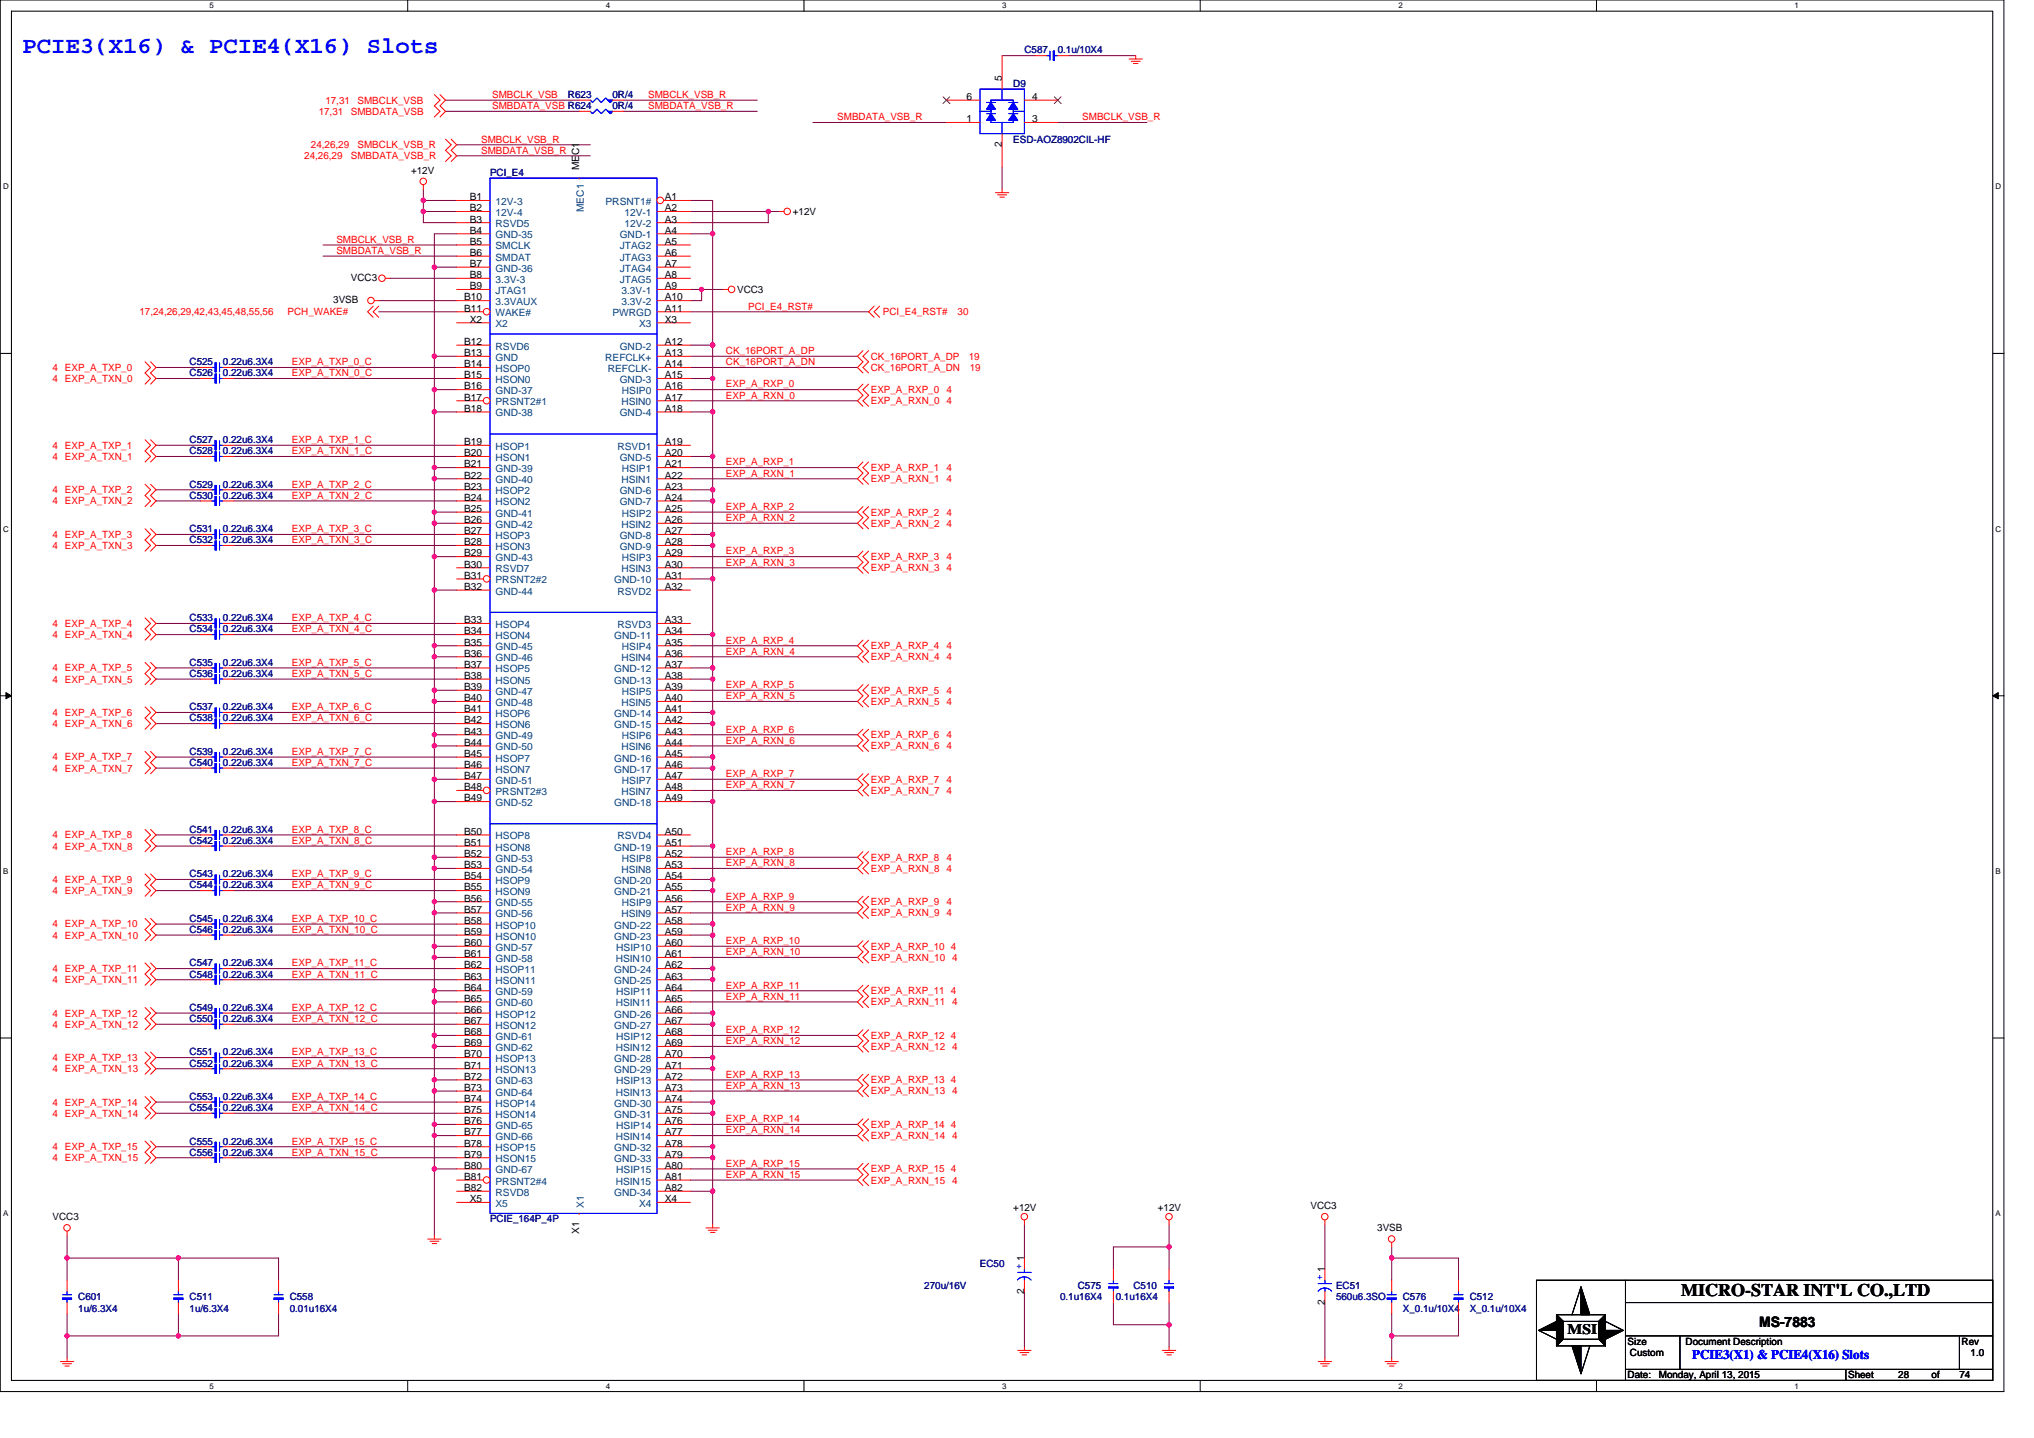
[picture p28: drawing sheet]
<svg xmlns="http://www.w3.org/2000/svg" width="297mm" height="210mm" viewBox="0 0 297 210" stroke-linecap="round" stroke-linejoin="round" font-family="sans-serif">
<defs><g id="words">
<text font-size="3.4" fill="#00f" x="3.3" y="7.7">PCIE3(X16) &amp; PCIE4(X16) Slots</text>
<text font-size="2.6" x="245.5" y="189.3">MICRO-STAR INT'L CO.,LTD</text>
<g font-size="2.1">
<text x="228.9" y="194.9">MSI</text>
<text x="256.9" y="193.8">MS-7883</text>
</g>
<text font-size="1.9" fill="#00f" x="247.1" y="198.5">PCIE3(X1) &amp; PCIE4(X16) Slots</text>
<g font-size="1.5">
<text x="146.3" y="11.9" transform="rotate(-90 146.3 11.9)">5</text>
<text x="141.1" y="14.6">6</text>
<text x="141.1" y="17.9">1</text>
<text x="150.7" y="14.6">4</text>
<text x="150.7" y="17.9">3</text>
<text x="146.3" y="21.5" transform="rotate(-90 146.3 21.5)">2</text>
<text x="60" y="25.4">+12V</text>
<text x="68.6" y="29.3">B1</text>
<text x="84.6" y="24.9" transform="rotate(-90 84.6 24.9)">MEC1</text>
<text x="97.1" y="29.3">A1</text>
<text x="68.6" y="30.9">B2</text>
<text x="68.6" y="32.5">B3</text>
<text x="68.6" y="34.1">B4</text>
<text x="68.6" y="35.8">B5</text>
<text x="97.1" y="34.1">A4</text>
<text x="97.1" y="35.8">A5</text>
<text x="97.1" y="30.9">A2</text>
<text x="97.1" y="32.5">A3</text>
<text x="115.8" y="31.4">+12V</text>
<text x="51.2" y="41">VCC3</text>
<text x="68.6" y="37.4">B6</text>
<text x="68.6" y="39">B7</text>
<text x="68.6" y="40.6">B8</text>
<text x="97.1" y="37.4">A6</text>
<text x="97.1" y="39">A7</text>
<text x="97.1" y="40.6">A8</text>
<text x="48.7" y="44.2">3VSB</text>
<text x="67.8" y="43.9">B10</text>
<text x="67.8" y="45.5">B11</text>
<text x="68.6" y="42.2">B9</text>
<text x="68.6" y="47.1">X2</text>
<text x="97.1" y="45.5">A11</text>
<text x="97.1" y="47.1">X3</text>
<text x="97.1" y="42.2">A9</text>
<text x="97.1" y="43.9">A10</text>
<text x="107.7" y="42.8">VCC3</text>
<text x="67.8" y="50.4">B12</text>
<text x="67.8" y="52">B13</text>
<text x="67.8" y="53.6">B14</text>
<text x="97.1" y="50.4">A12</text>
<text x="97.1" y="52">A13</text>
<text x="97.1" y="53.6">A14</text>
<text x="67.8" y="55.2">B15</text>
<text x="67.8" y="56.9">B16</text>
<text x="67.8" y="58.5">B17</text>
<text x="97.1" y="55.2">A15</text>
<text x="97.1" y="56.9">A16</text>
<text x="97.1" y="58.5">A17</text>
<text x="67.8" y="60.1">B18</text>
<text x="67.8" y="65">B19</text>
<text x="97.1" y="60.1">A18</text>
<text x="97.1" y="65">A19</text>
<text x="67.8" y="66.6">B20</text>
<text x="67.8" y="68.3">B21</text>
<text x="67.8" y="69.9">B22</text>
<text x="67.8" y="71.5">B23</text>
<text x="97.1" y="66.6">A20</text>
<text x="97.1" y="71.5">A23</text>
<text x="97.1" y="68.3">A21</text>
<text x="97.1" y="69.9">A22</text>
<text x="67.8" y="73.1">B24</text>
<text x="67.8" y="74.8">B25</text>
<text x="67.8" y="76.4">B26</text>
<text x="97.1" y="73.1">A24</text>
<text x="97.1" y="74.8">A25</text>
<text x="97.1" y="76.4">A26</text>
<text x="67.8" y="78">B27</text>
<text x="67.8" y="79.6">B28</text>
<text x="67.8" y="81.3">B29</text>
<text x="67.8" y="82.9">B30</text>
<text x="97.1" y="78">A27</text>
<text x="97.1" y="79.6">A28</text>
<text x="97.1" y="81.3">A29</text>
<text x="97.1" y="82.9">A30</text>
<text x="67.8" y="84.5">B31</text>
<text x="67.8" y="86.1">B32</text>
<text x="97.1" y="86.1">A32</text>
<text x="97.1" y="84.5">A31</text>
<text x="67.8" y="91">B33</text>
<text x="67.8" y="92.6">B34</text>
<text x="67.8" y="94.3">B35</text>
<text x="67.8" y="95.9">B36</text>
<text x="97.1" y="91">A33</text>
<text x="97.1" y="94.3">A35</text>
<text x="97.1" y="95.9">A36</text>
<text x="97.1" y="92.6">A34</text>
<text x="67.8" y="97.5">B37</text>
<text x="67.8" y="99.1">B38</text>
<text x="67.8" y="100.8">B39</text>
<text x="97.1" y="100.8">A39</text>
<text x="97.1" y="97.5">A37</text>
<text x="97.1" y="99.1">A38</text>
<text x="67.8" y="102.4">B40</text>
<text x="67.8" y="104">B41</text>
<text x="67.8" y="105.6">B42</text>
<text x="67.8" y="107.3">B43</text>
<text x="97.1" y="107.3">A43</text>
<text x="97.1" y="102.4">A40</text>
<text x="97.1" y="104">A41</text>
<text x="97.1" y="105.6">A42</text>
<text x="67.8" y="108.9">B44</text>
<text x="67.8" y="110.5">B45</text>
<text x="67.8" y="112.1">B46</text>
<text x="67.8" y="113.8">B47</text>
<text x="97.1" y="113.8">A47</text>
<text x="97.1" y="108.9">A44</text>
<text x="97.1" y="110.5">A45</text>
<text x="97.1" y="112.1">A46</text>
<text x="67.8" y="115.4">B48</text>
<text x="67.8" y="117">B49</text>
<text x="97.1" y="115.4">A48</text>
<text x="97.1" y="117">A49</text>
<text x="67.8" y="121.9">B50</text>
<text x="67.8" y="123.5">B51</text>
<text x="67.8" y="125.2">B52</text>
<text x="97.1" y="121.9">A50</text>
<text x="97.1" y="125.2">A52</text>
<text x="97.1" y="123.5">A51</text>
<text x="67.8" y="126.8">B53</text>
<text x="67.8" y="128.4">B54</text>
<text x="67.8" y="130">B55</text>
<text x="67.8" y="131.7">B56</text>
<text x="97.1" y="131.7">A56</text>
<text x="97.1" y="126.8">A53</text>
<text x="97.1" y="128.4">A54</text>
<text x="97.1" y="130">A55</text>
<text x="67.8" y="133.3">B57</text>
<text x="67.8" y="134.9">B58</text>
<text x="67.8" y="136.5">B59</text>
<text x="97.1" y="133.3">A57</text>
<text x="97.1" y="134.9">A58</text>
<text x="97.1" y="136.5">A59</text>
<text x="67.8" y="138.2">B60</text>
<text x="67.8" y="139.8">B61</text>
<text x="67.8" y="141.4">B62</text>
<text x="67.8" y="143">B63</text>
<text x="97.1" y="138.2">A60</text>
<text x="97.1" y="139.8">A61</text>
<text x="97.1" y="141.4">A62</text>
<text x="97.1" y="143">A63</text>
<text x="67.8" y="144.7">B64</text>
<text x="67.8" y="146.3">B65</text>
<text x="67.8" y="147.9">B66</text>
<text x="67.8" y="149.5">B67</text>
<text x="97.1" y="144.7">A64</text>
<text x="97.1" y="146.3">A65</text>
<text x="97.1" y="147.9">A66</text>
<text x="97.1" y="149.5">A67</text>
<text x="67.8" y="151.2">B68</text>
<text x="67.8" y="152.8">B69</text>
<text x="67.8" y="154.4">B70</text>
<text x="97.1" y="151.2">A68</text>
<text x="97.1" y="152.8">A69</text>
<text x="97.1" y="154.4">A70</text>
<text x="67.8" y="156">B71</text>
<text x="67.8" y="157.7">B72</text>
<text x="67.8" y="159.3">B73</text>
<text x="67.8" y="160.9">B74</text>
<text x="97.1" y="157.7">A72</text>
<text x="97.1" y="159.3">A73</text>
<text x="97.1" y="156">A71</text>
<text x="97.1" y="160.9">A74</text>
<text x="67.8" y="162.5">B75</text>
<text x="67.8" y="164.2">B76</text>
<text x="67.8" y="165.8">B77</text>
<text x="67.8" y="167.4">B78</text>
<text x="97.1" y="164.2">A76</text>
<text x="97.1" y="165.8">A77</text>
<text x="97.1" y="162.5">A75</text>
<text x="97.1" y="167.4">A78</text>
<text x="67.8" y="169">B79</text>
<text x="67.8" y="170.7">B80</text>
<text x="67.8" y="172.3">B81</text>
<text x="67.8" y="173.9">B82</text>
<text x="97.1" y="170.7">A80</text>
<text x="97.1" y="172.3">A81</text>
<text x="97.1" y="169">A79</text>
<text x="97.1" y="173.9">A82</text>
<text x="7.7" y="178.2">VCC3</text>
<text x="68.6" y="175.6">X5</text>
<text x="97.1" y="175.6">X4</text>
<text x="148" y="176.9">+12V</text>
<text x="169.1" y="176.9">+12V</text>
<text x="191.4" y="176.6">VCC3</text>
<text x="201.1" y="179.8">3VSB</text>
<text x="84.6" y="180.1" transform="rotate(-90 84.6 180.1)">X1</text>
<text x="149.6" y="188.9" transform="rotate(-90 149.6 188.9)">2</text>
<text x="193.5" y="190.5" transform="rotate(-90 193.5 190.5)">2</text>
<text x="237.7" y="196.4">Size</text>
<text x="246.2" y="196.4">Document Description</text>
<text x="286.5" y="196.4">Rev</text>
<text x="237.7" y="201.3">Date:</text>
<text x="238" y="198">Custom</text>
<text x="242.2" y="201.3">Monday, April 13, 2015</text>
<text x="269.9" y="201.3">Sheet</text>
<text x="277.2" y="201.3">28</text>
<text x="282.1" y="201.3">of</text>
<text x="286.1" y="201.3">74</text>
<text x="287.8" y="198">1.0</text>
</g>
<g font-size="1.5" fill="#000080">
<text x="149.6" y="7.8">C587</text>
<text x="154.5" y="7.8">0.1u/10X4</text>
<text x="82.9" y="14.3">R623</text>
<text x="89.4" y="14.3">0R/4</text>
<text x="89.4" y="15.9">0R/4</text>
<text x="148" y="12.7">D9</text>
<text x="148" y="20.8">ESD-AOZ8902CIL-HF</text>
<text x="71.6" y="25.7">PCI_E4</text>
<text x="27.7" y="53.3">C525</text>
<text x="32.6" y="53.3">0.22u6.3X4</text>
<text x="27.7" y="55">C526</text>
<text x="32.6" y="55">0.22u6.3X4</text>
<text x="27.7" y="64.7">C527</text>
<text x="32.6" y="64.7">0.22u6.3X4</text>
<text x="27.7" y="71.2">C529</text>
<text x="27.7" y="66.3">C528</text>
<text x="32.6" y="71.2">0.22u6.3X4</text>
<text x="32.6" y="66.3">0.22u6.3X4</text>
<text x="27.7" y="72.8">C530</text>
<text x="27.7" y="77.7">C531</text>
<text x="32.6" y="72.8">0.22u6.3X4</text>
<text x="32.6" y="77.7">0.22u6.3X4</text>
<text x="27.7" y="79.4">C532</text>
<text x="32.6" y="79.4">0.22u6.3X4</text>
<text x="27.7" y="92.4">C534</text>
<text x="27.7" y="90.7">C533</text>
<text x="32.6" y="92.4">0.22u6.3X4</text>
<text x="32.6" y="90.7">0.22u6.3X4</text>
<text x="27.7" y="98.8">C536</text>
<text x="27.7" y="97.2">C535</text>
<text x="32.6" y="98.8">0.22u6.3X4</text>
<text x="32.6" y="97.2">0.22u6.3X4</text>
<text x="27.7" y="103.7">C537</text>
<text x="27.7" y="105.3">C538</text>
<text x="32.6" y="103.7">0.22u6.3X4</text>
<text x="32.6" y="105.3">0.22u6.3X4</text>
<text x="27.7" y="111.9">C540</text>
<text x="27.7" y="110.2">C539</text>
<text x="32.6" y="111.9">0.22u6.3X4</text>
<text x="32.6" y="110.2">0.22u6.3X4</text>
<text x="27.7" y="123.2">C542</text>
<text x="27.7" y="121.6">C541</text>
<text x="32.6" y="123.2">0.22u6.3X4</text>
<text x="32.6" y="121.6">0.22u6.3X4</text>
<text x="27.7" y="128.1">C543</text>
<text x="27.7" y="129.7">C544</text>
<text x="32.6" y="128.1">0.22u6.3X4</text>
<text x="32.6" y="129.7">0.22u6.3X4</text>
<text x="27.7" y="136.2">C546</text>
<text x="27.7" y="134.6">C545</text>
<text x="32.6" y="136.2">0.22u6.3X4</text>
<text x="32.6" y="134.6">0.22u6.3X4</text>
<text x="27.7" y="142.7">C548</text>
<text x="27.7" y="141.1">C547</text>
<text x="32.6" y="142.7">0.22u6.3X4</text>
<text x="32.6" y="141.1">0.22u6.3X4</text>
<text x="27.7" y="147.6">C549</text>
<text x="27.7" y="149.2">C550</text>
<text x="32.6" y="147.6">0.22u6.3X4</text>
<text x="32.6" y="149.2">0.22u6.3X4</text>
<text x="27.7" y="154.1">C551</text>
<text x="27.7" y="155.7">C552</text>
<text x="32.6" y="154.1">0.22u6.3X4</text>
<text x="32.6" y="155.7">0.22u6.3X4</text>
<text x="27.7" y="160.6">C553</text>
<text x="32.6" y="160.6">0.22u6.3X4</text>
<text x="27.7" y="167.1">C555</text>
<text x="27.7" y="162.2">C554</text>
<text x="32.6" y="167.1">0.22u6.3X4</text>
<text x="32.6" y="162.2">0.22u6.3X4</text>
<text x="27.7" y="168.8">C556</text>
<text x="32.6" y="168.8">0.22u6.3X4</text>
<text x="71.6" y="178.5">PCIE_164P_4P</text>
<text x="143.1" y="185">EC50</text>
<text x="11.4" y="189.9">C601</text>
<text x="11.4" y="191.5">1u/6.3X4</text>
<text x="27.7" y="189.9">C511</text>
<text x="27.7" y="191.5">1u/6.3X4</text>
<text x="42.3" y="189.9">C558</text>
<text x="42.3" y="191.5">0.01u16X4</text>
<text x="135" y="188.3">270u/16V</text>
<text x="154.8" y="189.9">0.1u16X4</text>
<text x="157.4" y="188.3">C575</text>
<text x="162.9" y="189.9">0.1u16X4</text>
<text x="165.5" y="188.3">C510</text>
<text x="195.1" y="188.3">EC51</text>
<text x="195.1" y="189.9">560u6.3SO</text>
<text x="204.9" y="189.9">C576</text>
<text x="204.9" y="191.5">X_0.1u/10X4</text>
<text x="214.6" y="189.9">C512</text>
<text x="214.6" y="191.5">X_0.1u/10X4</text>
</g>
<g font-size="1.5" fill="#f00">
<text x="46.5" y="16.8">17,31</text>
<text x="47.5" y="15.1">17,31</text>
<text x="51.2" y="16.8">SMBDATA_VSB</text>
<text x="52.2" y="15.1">SMBCLK_VSB</text>
<text x="71.9" y="14.3">SMBCLK_VSB</text>
<text x="71.9" y="15.9">SMBDATA_VSB R624</text>
<text x="94.7" y="14.3">SMBCLK_VSB_R</text>
<text x="94.7" y="15.9">SMBDATA_VSB_R</text>
<text x="122.3" y="17.6">SMBDATA_VSB_R</text>
<text x="158" y="17.6">SMBCLK_VSB_R</text>
<text x="44.4" y="23.3">24,26,29</text>
<text x="45.4" y="21.6">24,26,29</text>
<text x="51.2" y="23.3">SMBDATA_VSB_R</text>
<text x="52.2" y="21.6">SMBCLK_VSB_R</text>
<text x="70.3" y="20.8">SMBCLK_VSB_R</text>
<text x="70.3" y="22.4">SMBDATA_VSB_R</text>
<text x="49.1" y="35.5">SMBCLK_VSB_R</text>
<text x="49.1" y="37.1">SMBDATA_VSB_R</text>
<text x="20.4" y="46">17,24,26,29,42,43,45,48,55,56</text>
<text x="42" y="46">PCH_WAKE#</text>
<text x="109.3" y="45.2">PCI_E4_RST#</text>
<text x="128.9" y="46">PCI_E4_RST#</text>
<text x="139.8" y="46">30</text>
<text x="42.6" y="53.3">EXP_A_TXP_0_C</text>
<text x="106" y="51.7">CK_16PORT_A_DP</text>
<text x="106" y="53.3">CK_16PORT_A_DN</text>
<text x="127.2" y="52.5">CK_16PORT_A_DP</text>
<text x="141.5" y="52.5">19</text>
<text x="7.7" y="54.1">4 EXP_A_TXP_0</text>
<text x="7.7" y="55.8">4 EXP_A_TXN_0</text>
<text x="42.6" y="54.9">EXP_A_TXN_0_C</text>
<text x="106" y="56.6">EXP_A_RXP_0</text>
<text x="106" y="58.2">EXP_A_RXN_0</text>
<text x="127.2" y="54.1">CK_16PORT_A_DN</text>
<text x="127.2" y="59">EXP_A_RXN_0 4</text>
<text x="127.2" y="57.4">EXP_A_RXP_0</text>
<text x="138.2" y="57.4">4</text>
<text x="141.6" y="54.1">19</text>
<text x="7.7" y="65.5">4 EXP_A_TXP_1</text>
<text x="42.6" y="64.7">EXP_A_TXP_1_C</text>
<text x="7.7" y="67.2">4 EXP_A_TXN_1</text>
<text x="42.6" y="71.2">EXP_A_TXP_2_C</text>
<text x="42.6" y="66.3">EXP_A_TXN_1_C</text>
<text x="106" y="68">EXP_A_RXP_1</text>
<text x="106" y="69.6">EXP_A_RXN_1</text>
<text x="127.2" y="68.8">EXP_A_RXP_1</text>
<text x="127.2" y="70.4">EXP_A_RXN_1 4</text>
<text x="138.2" y="68.8">4</text>
<text x="7.7" y="73.7">4 EXP_A_TXN_2</text>
<text x="7.7" y="72">4 EXP_A_TXP_2</text>
<text x="42.6" y="72.8">EXP_A_TXN_2_C</text>
<text x="42.6" y="77.7">EXP_A_TXP_3_C</text>
<text x="106" y="76.1">EXP_A_RXN_2</text>
<text x="106" y="74.5">EXP_A_RXP_2</text>
<text x="127.2" y="75.3">EXP_A_RXP_2</text>
<text x="127.2" y="76.9">EXP_A_RXN_2 4</text>
<text x="138.2" y="75.3">4</text>
<text x="7.7" y="78.5">4 EXP_A_TXP_3</text>
<text x="7.7" y="80.2">4 EXP_A_TXN_3</text>
<text x="42.6" y="79.3">EXP_A_TXN_3_C</text>
<text x="106" y="82.6">EXP_A_RXN_3</text>
<text x="106" y="81">EXP_A_RXP_3</text>
<text x="127.2" y="83.4">EXP_A_RXN_3 4</text>
<text x="127.2" y="81.8">EXP_A_RXP_3</text>
<text x="138.2" y="81.8">4</text>
<text x="7.7" y="91.5">4 EXP_A_TXP_4</text>
<text x="7.7" y="93.2">4 EXP_A_TXN_4</text>
<text x="42.6" y="92.4">EXP_A_TXN_4_C</text>
<text x="42.6" y="90.7">EXP_A_TXP_4_C</text>
<text x="106" y="94">EXP_A_RXP_4</text>
<text x="106" y="95.6">EXP_A_RXN_4</text>
<text x="127.2" y="94.8">EXP_A_RXP_4</text>
<text x="138.2" y="94.8">4</text>
<text x="7.7" y="99.7">4 EXP_A_TXN_5</text>
<text x="7.7" y="98">4 EXP_A_TXP_5</text>
<text x="42.6" y="97.2">EXP_A_TXP_5_C</text>
<text x="42.6" y="98.8">EXP_A_TXN_5_C</text>
<text x="106" y="100.5">EXP_A_RXP_5</text>
<text x="127.2" y="96.4">EXP_A_RXN_4 4</text>
<text x="127.2" y="101.3">EXP_A_RXP_5</text>
<text x="138.2" y="101.3">4</text>
<text x="7.7" y="106.2">4 EXP_A_TXN_6</text>
<text x="7.7" y="104.5">4 EXP_A_TXP_6</text>
<text x="42.6" y="103.7">EXP_A_TXP_6_C</text>
<text x="42.6" y="105.3">EXP_A_TXN_6_C</text>
<text x="106" y="107">EXP_A_RXP_6</text>
<text x="106" y="102.1">EXP_A_RXN_5</text>
<text x="127.2" y="102.9">EXP_A_RXN_5 4</text>
<text x="127.2" y="107.8">EXP_A_RXP_6</text>
<text x="138.2" y="107.8">4</text>
<text x="7.7" y="111">4 EXP_A_TXP_7</text>
<text x="7.7" y="112.7">4 EXP_A_TXN_7</text>
<text x="42.6" y="111.8">EXP_A_TXN_7_C</text>
<text x="42.6" y="110.2">EXP_A_TXP_7_C</text>
<text x="106" y="113.5">EXP_A_RXP_7</text>
<text x="106" y="108.6">EXP_A_RXN_6</text>
<text x="127.2" y="109.4">EXP_A_RXN_6 4</text>
<text x="106" y="115.1">EXP_A_RXN_7</text>
<text x="127.2" y="115.9">EXP_A_RXN_7 4</text>
<text x="127.2" y="114.3">EXP_A_RXP_7</text>
<text x="138.2" y="114.3">4</text>
<text x="7.7" y="122.4">4 EXP_A_TXP_8</text>
<text x="7.7" y="124.1">4 EXP_A_TXN_8</text>
<text x="42.6" y="121.6">EXP_A_TXP_8_C</text>
<text x="42.6" y="123.2">EXP_A_TXN_8_C</text>
<text x="106" y="124.9">EXP_A_RXP_8</text>
<text x="127.2" y="125.7">EXP_A_RXP_8</text>
<text x="138.2" y="125.7">4</text>
<text x="7.7" y="130.6">4 EXP_A_TXN_9</text>
<text x="7.7" y="128.9">4 EXP_A_TXP_9</text>
<text x="42.6" y="128.1">EXP_A_TXP_9_C</text>
<text x="42.6" y="129.7">EXP_A_TXN_9_C</text>
<text x="106" y="131.4">EXP_A_RXP_9</text>
<text x="106" y="126.5">EXP_A_RXN_8</text>
<text x="127.2" y="127.3">EXP_A_RXN_8 4</text>
<text x="7.7" y="137.1">4 EXP_A_TXN_10</text>
<text x="7.7" y="135.4">4 EXP_A_TXP_10</text>
<text x="42.6" y="134.6">EXP_A_TXP_10_C</text>
<text x="42.6" y="136.2">EXP_A_TXN_10_C</text>
<text x="106" y="133">EXP_A_RXN_9</text>
<text x="106" y="137.9">EXP_A_RXP_10</text>
<text x="127.2" y="132.2">EXP_A_RXP_9</text>
<text x="127.2" y="133.8">EXP_A_RXN_9 4</text>
<text x="138.2" y="132.2">4</text>
<text x="7.7" y="141.9">4 EXP_A_TXP_11</text>
<text x="7.7" y="143.6">4 EXP_A_TXN_11</text>
<text x="42.6" y="142.7">EXP_A_TXN_11_C</text>
<text x="42.6" y="141.1">EXP_A_TXP_11_C</text>
<text x="106" y="139.5">EXP_A_RXN_10</text>
<text x="127.2" y="138.7">EXP_A_RXP_10 4</text>
<text x="127.2" y="140.3">EXP_A_RXN_10 4</text>
<text x="7.7" y="148.4">4 EXP_A_TXP_12</text>
<text x="42.6" y="149.2">EXP_A_TXN_12_C</text>
<text x="42.6" y="147.6">EXP_A_TXP_12_C</text>
<text x="106" y="146">EXP_A_RXN_11</text>
<text x="106" y="144.4">EXP_A_RXP_11</text>
<text x="127.2" y="146.8">EXP_A_RXN_11 4</text>
<text x="127.2" y="145.2">EXP_A_RXP_11 4</text>
<text x="7.7" y="150.1">4 EXP_A_TXN_12</text>
<text x="7.7" y="154.9">4 EXP_A_TXP_13</text>
<text x="42.6" y="154.1">EXP_A_TXP_13_C</text>
<text x="42.6" y="155.7">EXP_A_TXN_13_C</text>
<text x="106" y="150.9">EXP_A_RXP_12</text>
<text x="106" y="152.5">EXP_A_RXN_12</text>
<text x="127.2" y="153.3">EXP_A_RXN_12 4</text>
<text x="127.2" y="151.7">EXP_A_RXP_12 4</text>
<text x="7.7" y="156.6">4 EXP_A_TXN_13</text>
<text x="7.7" y="161.4">4 EXP_A_TXP_14</text>
<text x="42.6" y="160.6">EXP_A_TXP_14_C</text>
<text x="106" y="159">EXP_A_RXN_13</text>
<text x="106" y="157.4">EXP_A_RXP_13</text>
<text x="127.2" y="158.2">EXP_A_RXP_13 4</text>
<text x="127.2" y="159.8">EXP_A_RXN_13 4</text>
<text x="7.7" y="167.9">4 EXP_A_TXP_15</text>
<text x="7.7" y="163.1">4 EXP_A_TXN_14</text>
<text x="42.6" y="167.1">EXP_A_TXP_15_C</text>
<text x="42.6" y="162.2">EXP_A_TXN_14_C</text>
<text x="106" y="165.5">EXP_A_RXN_14</text>
<text x="106" y="163.9">EXP_A_RXP_14</text>
<text x="127.2" y="164.7">EXP_A_RXP_14 4</text>
<text x="127.2" y="166.3">EXP_A_RXN_14 4</text>
<text x="7.7" y="169.6">4 EXP_A_TXN_15</text>
<text x="42.6" y="168.7">EXP_A_TXN_15_C</text>
<text x="106" y="172">EXP_A_RXN_15</text>
<text x="106" y="170.4">EXP_A_RXP_15</text>
<text x="127.2" y="171.2">EXP_A_RXP_15 4</text>
<text x="127.2" y="172.8">EXP_A_RXN_15 4</text>
</g>
<g font-size="1.5" fill="#004080">
<text x="72.4" y="29.9">12V-3</text>
<text x="88.4" y="29.9">PRSNT1#</text>
<text x="72.4" y="31.5">12V-4</text>
<text x="72.4" y="33.2">RSVD5</text>
<text x="72.4" y="34.8">GND-35</text>
<text x="85.3" y="31" transform="rotate(-90 85.3 31)">MEC1</text>
<text x="90.5" y="34.8">GND-1</text>
<text x="91.2" y="31.5">12V-1</text>
<text x="91.2" y="33.2">12V-2</text>
<text x="72.4" y="36.4">SMCLK</text>
<text x="72.4" y="38.1">SMDAT</text>
<text x="72.4" y="39.7">GND-36</text>
<text x="72.4" y="41.3">3.3V-3</text>
<text x="90.5" y="36.4">JTAG2</text>
<text x="90.5" y="38.1">JTAG3</text>
<text x="90.5" y="39.7">JTAG4</text>
<text x="90.5" y="41.3">JTAG5</text>
<text x="72.4" y="42.9">JTAG1</text>
<text x="72.4" y="44.6">3.3VAUX</text>
<text x="72.4" y="46.2">WAKE#</text>
<text x="72.4" y="47.8">X2</text>
<text x="89.4" y="46.2">PWRGD</text>
<text x="90.8" y="42.9">3.3V-1</text>
<text x="90.8" y="44.6">3.3V-2</text>
<text x="93.3" y="47.8">X3</text>
<text x="72.4" y="51.1">RSVD6</text>
<text x="72.4" y="52.7">GND</text>
<text x="88.4" y="52.7">REFCLK+</text>
<text x="90.5" y="51.1">GND-2</text>
<text x="72.4" y="54.3">HSOP0</text>
<text x="72.4" y="55.9">HSON0</text>
<text x="72.4" y="57.6">GND-37</text>
<text x="72.4" y="59.2">PRSNT2#1</text>
<text x="88.8" y="54.3">REFCLK-</text>
<text x="90.5" y="55.9">GND-3</text>
<text x="90.7" y="59.2">HSIN0</text>
<text x="90.8" y="57.6">HSIP0</text>
<text x="72.4" y="60.8">GND-38</text>
<text x="72.4" y="65.7">HSOP1</text>
<text x="90.2" y="65.7">RSVD1</text>
<text x="90.5" y="60.8">GND-4</text>
<text x="72.4" y="67.3">HSON1</text>
<text x="72.4" y="68.9">GND-39</text>
<text x="72.4" y="70.6">GND-40</text>
<text x="90.5" y="67.3">GND-5</text>
<text x="90.7" y="70.6">HSIN1</text>
<text x="90.8" y="68.9">HSIP1</text>
<text x="72.4" y="72.2">HSOP2</text>
<text x="72.4" y="73.8">HSON2</text>
<text x="72.4" y="75.4">GND-41</text>
<text x="72.4" y="77.1">GND-42</text>
<text x="90.5" y="72.2">GND-6</text>
<text x="90.5" y="73.8">GND-7</text>
<text x="90.7" y="77.1">HSIN2</text>
<text x="90.8" y="75.4">HSIP2</text>
<text x="72.4" y="78.7">HSOP3</text>
<text x="72.4" y="80.3">HSON3</text>
<text x="72.4" y="81.9">GND-43</text>
<text x="72.4" y="83.6">RSVD7</text>
<text x="90.5" y="78.7">GND-8</text>
<text x="90.5" y="80.3">GND-9</text>
<text x="90.7" y="83.6">HSIN3</text>
<text x="90.8" y="81.9">HSIP3</text>
<text x="72.4" y="85.2">PRSNT2#2</text>
<text x="72.4" y="86.8">GND-44</text>
<text x="89.7" y="85.2">GND-10</text>
<text x="90.2" y="86.8">RSVD2</text>
<text x="72.4" y="91.7">HSOP4</text>
<text x="72.4" y="93.3">HSON4</text>
<text x="72.4" y="95">GND-45</text>
<text x="89.7" y="93.3">GND-11</text>
<text x="90.2" y="91.7">RSVD3</text>
<text x="90.8" y="95">HSIP4</text>
<text x="72.4" y="96.6">GND-46</text>
<text x="72.4" y="98.2">HSOP5</text>
<text x="72.4" y="99.8">HSON5</text>
<text x="72.4" y="101.5">GND-47</text>
<text x="89.7" y="98.2">GND-12</text>
<text x="89.7" y="99.8">GND-13</text>
<text x="90.7" y="96.6">HSIN4</text>
<text x="90.8" y="101.5">HSIP5</text>
<text x="72.4" y="103.1">GND-48</text>
<text x="72.4" y="104.7">HSOP6</text>
<text x="72.4" y="106.3">HSON6</text>
<text x="72.4" y="107.9">GND-49</text>
<text x="89.7" y="104.7">GND-14</text>
<text x="89.7" y="106.3">GND-15</text>
<text x="90.7" y="103.1">HSIN5</text>
<text x="90.8" y="107.9">HSIP6</text>
<text x="72.4" y="109.6">GND-50</text>
<text x="72.4" y="111.2">HSOP7</text>
<text x="72.4" y="112.8">HSON7</text>
<text x="89.7" y="111.2">GND-16</text>
<text x="89.7" y="112.8">GND-17</text>
<text x="90.7" y="109.6">HSIN6</text>
<text x="72.4" y="114.4">GND-51</text>
<text x="72.4" y="116.1">PRSNT2#3</text>
<text x="72.4" y="117.7">GND-52</text>
<text x="89.7" y="117.7">GND-18</text>
<text x="90.7" y="116.1">HSIN7</text>
<text x="90.8" y="114.4">HSIP7</text>
<text x="72.4" y="122.6">HSOP8</text>
<text x="72.4" y="124.2">HSON8</text>
<text x="72.4" y="125.8">GND-53</text>
<text x="89.7" y="124.2">GND-19</text>
<text x="90.2" y="122.6">RSVD4</text>
<text x="90.8" y="125.8">HSIP8</text>
<text x="72.4" y="127.5">GND-54</text>
<text x="72.4" y="129.1">HSOP9</text>
<text x="72.4" y="130.7">HSON9</text>
<text x="89.7" y="129.1">GND-20</text>
<text x="89.7" y="130.7">GND-21</text>
<text x="90.7" y="127.5">HSIN8</text>
<text x="72.4" y="132.3">GND-55</text>
<text x="72.4" y="134">GND-56</text>
<text x="72.4" y="135.6">HSOP10</text>
<text x="72.4" y="137.2">HSON10</text>
<text x="89.7" y="135.6">GND-22</text>
<text x="89.7" y="137.2">GND-23</text>
<text x="90.7" y="134">HSIN9</text>
<text x="90.8" y="132.3">HSIP9</text>
<text x="72.4" y="138.8">GND-57</text>
<text x="72.4" y="140.5">GND-58</text>
<text x="72.4" y="142.1">HSOP11</text>
<text x="72.4" y="143.7">HSON11</text>
<text x="89.7" y="142.1">GND-24</text>
<text x="89.7" y="143.7">GND-25</text>
<text x="89.9" y="140.5">HSIN10</text>
<text x="90" y="138.8">HSIP10</text>
<text x="72.4" y="145.3">GND-59</text>
<text x="72.4" y="147">GND-60</text>
<text x="72.4" y="148.6">HSOP12</text>
<text x="89.7" y="148.6">GND-26</text>
<text x="89.9" y="147">HSIN11</text>
<text x="90" y="145.3">HSIP11</text>
<text x="72.4" y="150.2">HSON12</text>
<text x="72.4" y="151.8">GND-61</text>
<text x="72.4" y="153.5">GND-62</text>
<text x="72.4" y="155.1">HSOP13</text>
<text x="89.7" y="150.2">GND-27</text>
<text x="89.7" y="155.1">GND-28</text>
<text x="89.9" y="153.5">HSIN12</text>
<text x="90" y="151.8">HSIP12</text>
<text x="72.4" y="156.7">HSON13</text>
<text x="72.4" y="158.3">GND-63</text>
<text x="72.4" y="160">GND-64</text>
<text x="72.4" y="161.6">HSOP14</text>
<text x="89.7" y="156.7">GND-29</text>
<text x="89.7" y="161.6">GND-30</text>
<text x="89.9" y="160">HSIN13</text>
<text x="90" y="158.3">HSIP13</text>
<text x="72.4" y="163.2">HSON14</text>
<text x="72.4" y="164.8">GND-65</text>
<text x="72.4" y="166.5">GND-66</text>
<text x="89.7" y="163.2">GND-31</text>
<text x="89.9" y="166.5">HSIN14</text>
<text x="90" y="164.8">HSIP14</text>
<text x="72.4" y="168.1">HSOP15</text>
<text x="72.4" y="169.7">HSON15</text>
<text x="72.4" y="171.3">GND-67</text>
<text x="72.4" y="173">PRSNT2#4</text>
<text x="89.7" y="168.1">GND-32</text>
<text x="89.7" y="169.7">GND-33</text>
<text x="89.9" y="173">HSIN15</text>
<text x="90" y="171.3">HSIP15</text>
<text x="72.4" y="174.6">RSVD8</text>
<text x="72.4" y="176.2">X5</text>
<text x="85.3" y="176.4" transform="rotate(-90 85.3 176.4)">X1</text>
<text x="89.7" y="174.6">GND-34</text>
<text x="93.3" y="176.2">X4</text>
</g>
<g font-size="1.5" fill="#00f">
<text x="149.2" y="185.3" transform="rotate(-90 149.2 185.3)">+ 1</text>
<text x="193.1" y="186.9" transform="rotate(-90 193.1 186.9)">+ 1</text>
</g>
<g font-size="1.2">
<text x="30.6" y="1.2">5</text>
<text x="88.5" y="1.2">4</text>
<text x="146.3" y="1.2">3</text>
<text x="204.2" y="1.2">2</text>
<text x="262.1" y="1.2">1</text>
<text x=".5" y="27.6">D</text>
<text x="291.4" y="27.6">D</text>
<text x=".5" y="77.6">C</text>
<text x="291.4" y="77.6">C</text>
<text x=".5" y="127.6">B</text>
<text x="291.4" y="127.6">B</text>
<text x=".5" y="177.6">A</text>
<text x="291.4" y="177.6">A</text>
<text x="30.6" y="202.8">5</text>
<text x="88.5" y="202.8">4</text>
<text x="146.3" y="202.8">3</text>
<text x="204.2" y="202.8">2</text>
<text x="262.1" y="202.8">1</text>
</g>
</g></defs>
<path d="M0 0h292.6v203.2h-292.6zM1.7 1.6h289.3v200h-289.3z" fill="none" stroke="#000" stroke-width=".15"/>
<g fill="#fff">
<path d="M30.6 .2h.6v1.3h-.6z"/>
<path d="M30.6 201.8h.6v1.3h-.6z"/>
</g>
<path d="M59.5 0v1.6M59.5 201.6v1.6" fill="none" stroke="#000" stroke-width=".15"/>
<g fill="#fff">
<path d="M88.5 .2h.6v1.3h-.6z"/>
<path d="M88.5 201.8h.6v1.3h-.6z"/>
</g>
<path d="M117.4 0v1.6M117.4 201.6v1.6" fill="none" stroke="#000" stroke-width=".15"/>
<g fill="#fff">
<path d="M146.3 .2h.7v1.3h-.7z"/>
<path d="M146.3 201.8h.7v1.3h-.7z"/>
</g>
<path d="M175.3 0v1.6M175.3 201.6v1.6" fill="none" stroke="#000" stroke-width=".15"/>
<g fill="#fff">
<path d="M204.2 .2h.6v1.3h-.6z"/>
<path d="M204.2 201.8h.6v1.3h-.6z"/>
</g>
<path d="M233.1 0v1.6M233.1 201.6v1.6" fill="none" stroke="#000" stroke-width=".15"/>
<g fill="#fff">
<path d="M262.1 .2h.6v1.3h-.6z"/>
<path d="M262.1 201.8h.6v1.3h-.6z"/>
<path d="M.5 26.6h.8v1.3h-.8z"/>
<path d="M291.4 26.6h.9v1.3h-.9z"/>
<path d="M.5 76.6h.8v1.3h-.8z"/>
<path d="M291.4 76.6h.9v1.3h-.9z"/>
</g>
<path d="M0 51.6h1.7M291 51.6h1.6" fill="none" stroke="#000" stroke-width=".15"/>
<g fill="#fff">
<path d="M.5 126.6h.7v1.3h-.7z"/>
<path d="M291.4 126.6h.8v1.3h-.8z"/>
</g>
<path d="M0 101.6h1.7M291 101.6h1.6" fill="none" stroke="#000" stroke-width=".15"/>
<path d="M.9 101.1l.8 .5-.8 .4zM291 101.6l.8-.5v.9z" fill="#000" stroke="#000" stroke-width=".15"/>
<g fill="#fff">
<path d="M.5 176.6h.7v1.2h-.7z"/>
<path d="M291.4 176.6h.8v1.2h-.8z"/>
</g>
<g fill="none" stroke="#000" stroke-width=".15">
<path d="M0 151.6h1.7M291 151.6h1.6M224.4 186.9h66.6v14.7h-66.6zM224.7 194.3l2.6 1.3M227.3 192h7.2v4.5h-7.2zM227.3 192l1 1M228.3 193h5.2v2.6h-5.2zM228.3 195.6l-1 .9M230.9 187.9l-1.3 4.1M232.2 196.5l-1.3 4.1M233.5 195.6l1 .9M234.5 193l2.6 1.3"/>
<path d="M234.5 192l-1 1M237.4 190.2h53.6M237.4 186.9v14.7M237.4 200h53.6M237.4 195.1h53.6M245.3 195.1v4.9M269.6 200v1.6M286.1 195.1v4.9"/>
</g>
<g fill="none" stroke="#800040" stroke-width=".15">
<path d="M65.1 14.6h19.5M65.1 16.3h19.5M91.1 14.6h19.5M91.1 16.3h19.5M118.7 17.9h19.5M146.3 8.1h4.9M154.5 17.9h13M156.1 8.1h9.8M47.2 35.8h19.5M47.2 37.4h19.5M61.8 29.3v1.6h4.9M61.8 29.3h4.9"/>
<path d="M61.8 30.9v1.6h4.9M61.8 27.6v1.7M63.4 39h3.3M63.4 39v13M66.7 34.1h-3.3v4.9M66.7 21.1h19.5M66.7 22.8h19.5M100.8 30.9h11.4M100.8 29.3h3.3v4.8M100.8 34.1h3.3M104.1 34.1v16.3M112.2 30.9h1.6"/>
<path d="M112.2 30.9v1.6h-11.4M146.3 24.4v3.2M22.8 53.7h6.5M22.8 55.3h6.5M34.2 53.7h32.5M34.2 55.3h32.5M55.3 43.9h11.4M55.3 45.5h11.4M56.9 40.6h9.8M63.4 56.9h3.3M63.4 52h3.3M63.4 52v4.9"/>
<path d="M63.4 56.9v3.3M100.8 52h24.4M100.8 53.7h24.4M100.8 56.9h24.4M100.8 45.5h26M100.8 58.5h24.4M100.8 42.3h1.7M100.8 55.3h3.3M100.8 50.4h3.3M102.5 42.3h3.2M102.5 42.3v1.6h-1.7M104.1 55.3v4.9"/>
<path d="M104.1 50.4v4.9M22.8 71.5h6.5M22.8 73.2h6.5M22.8 65h6.5M22.8 66.7h6.5M22.8 78h6.5M22.8 79.7h6.5M34.2 73.2h32.5M34.2 71.5h32.5M34.2 65h32.5M34.2 66.7h32.5M34.2 79.7h32.5"/>
<path d="M34.2 78h32.5M63.4 60.2h3.3M63.4 68.3h3.3M63.4 69.9h3.3M63.4 74.8h3.3M63.4 76.4h3.3M63.4 76.4v4.9M63.4 60.2v8.1M63.4 68.3v1.6M63.4 69.9v4.9M63.4 74.8v1.6M100.8 68.3h24.4"/>
<path d="M100.8 76.4h24.4M100.8 74.8h24.4M100.8 69.9h24.4M100.8 79.7h3.3M100.8 66.7h3.3M100.8 60.2h3.3M100.8 78h3.3v1.7M100.8 71.5h3.3M100.8 73.2h3.3M104.1 79.7v4.8M104.1 71.5v1.7M104.1 66.7v4.8"/>
<path d="M104.1 73.2v4.8M104.1 60.2v6.5M22.8 97.5h6.5M22.8 99.2h6.5M22.8 91h6.5M22.8 92.7h6.5M34.2 97.5h32.5M34.2 99.2h32.5M34.2 92.7h32.5M34.2 91h32.5M63.4 81.3h3.3M63.4 86.2h3.3"/>
<path d="M63.4 94.3h3.3M63.4 95.9h3.3M63.4 86.2v8.1M63.4 81.3v4.9M63.4 94.3v1.6M63.4 95.9v4.9M100.8 82.9h24.4M100.8 81.3h24.4M100.8 94.3h24.4M100.8 95.9h24.4M100.8 84.5h3.3M100.8 92.7h3.3"/>
<path d="M100.8 97.5h3.3M100.8 99.2h3.3M104.1 84.5v8.2M104.1 92.7v4.8M104.1 97.5v1.7M104.1 99.2v4.8M22.8 110.6h6.5M22.8 112.2h6.5M22.8 104h6.5M22.8 105.7h6.5M34.2 112.2h32.5M34.2 104h32.5"/>
<path d="M34.2 105.7h32.5M34.2 110.6h32.5M63.4 100.8h3.3M63.4 102.4h3.3M63.4 107.3h3.3M63.4 108.9h3.3M63.4 113.8h3.3M63.4 117.1h3.3M63.4 100.8v1.6M63.4 102.4v4.9M63.4 107.3v1.6M63.4 108.9v4.9"/>
<path d="M63.4 113.8v3.3M63.4 117.1v8.1M100.8 100.8h24.4M100.8 115.4h24.4M100.8 113.8h24.4M100.8 108.9h24.4M100.8 107.3h24.4M100.8 102.4h24.4M100.8 104h3.3M100.8 105.7h3.3M100.8 110.6h3.3M100.8 112.2h3.3"/>
<path d="M100.8 117.1h3.3M104.1 104v1.7M104.1 105.7v4.9M104.1 110.6v1.6M104.1 112.2v4.9M104.1 117.1v6.4M22.8 134.9h6.5M22.8 136.5h6.5M22.8 128.4h6.5M22.8 130h6.5M22.8 121.9h6.5M22.8 123.5h6.5"/>
<path d="M34.2 128.4h32.5M34.2 130h32.5M34.2 121.9h32.5M34.2 123.5h32.5M34.2 134.9h32.5M34.2 136.5h32.5M63.4 125.2h3.3M63.4 126.8h3.3M63.4 131.7h3.3M63.4 133.3h3.3M63.4 138.2h3.3M63.4 139.8h3.3"/>
<path d="M63.4 125.2v1.6M63.4 126.8v4.9M63.4 131.7v1.6M63.4 133.3v4.9M63.4 138.2v1.6M63.4 139.8v4.9M100.8 133.3h24.4M100.8 131.7h24.4M100.8 126.8h24.4M100.8 125.2h24.4M100.8 139.8h24.4M100.8 138.2h24.4"/>
<path d="M100.8 123.5h3.3M100.8 128.4h3.3M100.8 130h3.3M100.8 134.9h3.3M100.8 136.5h3.3M104.1 123.5v4.9M104.1 128.4v1.6M104.1 130v4.9M104.1 134.9v1.6M104.1 136.5v4.9M22.8 147.9h6.5M22.8 149.6h6.5"/>
<path d="M22.8 154.4h6.5M22.8 156.1h6.5M22.8 141.4h6.5M22.8 143.1h6.5M34.2 149.6h32.5M34.2 147.9h32.5M34.2 154.4h32.5M34.2 156.1h32.5M34.2 143.1h32.5M34.2 141.4h32.5M63.4 144.7h3.3M63.4 146.3h3.3"/>
<path d="M63.4 151.2h3.3M63.4 152.8h3.3M63.4 157.7h3.3M63.4 159.3h3.3M63.4 144.7v1.6M63.4 146.3v4.9M63.4 151.2v1.6M63.4 152.8v4.9M63.4 157.7v1.6M63.4 159.3v4.9M100.8 151.2h24.4M100.8 146.3h24.4"/>
<path d="M100.8 159.3h24.4M100.8 157.7h24.4M100.8 152.8h24.4M100.8 144.7h24.4M100.8 141.4h3.3M100.8 143.1h3.3M100.8 147.9h3.3M100.8 149.6h3.3M100.8 154.4h3.3M100.8 156.1h3.3M104.1 141.4v1.7M104.1 143.1v4.8"/>
<path d="M104.1 147.9v1.7M104.1 149.6v4.8M104.1 154.4v1.7M104.1 156.1v4.8M22.8 167.4h6.5M22.8 169.1h6.5M22.8 160.9h6.5M22.8 162.6h6.5M34.2 169.1h32.5M34.2 167.4h32.5M34.2 162.6h32.5M34.2 160.9h32.5"/>
<path d="M63.4 164.2h3.3M63.4 165.8h3.3M63.4 170.7h3.3M63.4 165.8v4.9M63.4 164.2v1.6M63.4 170.7v9.7M100.8 165.8h24.4M100.8 164.2h24.4M100.8 172.3h24.4M100.8 170.7h24.4M100.8 160.9h3.3M100.8 162.6h3.3"/>
<path d="M100.8 167.4h3.3M100.8 169.1h3.3M100.8 173.9h3.3M104.1 160.9v1.7M104.1 162.6v4.8M104.1 167.4v1.7M104.1 173.9v4.9M104.1 169.1v4.8M149.6 178.8v4.9M170.7 178.8v3.3M193.5 178.8v6.5M9.8 180.4v3.3"/>
<path d="M9.8 191.8v3.3M9.8 183.7h16.3M9.8 195.1v3.2M9.8 183.7v3.2M9.8 195.1h16.3M26.1 183.7v3.2M26.1 191.8v3.3M26.1 183.7h14.6v3.2M40.7 191.8v3.3h-14.6M149.6 188.6v8.1M162.6 190.2v3.2h8.1M170.7 193.4v3.3"/>
<path d="M170.7 190.2v3.2M170.7 182.1v3.2M170.7 182.1h-8.1v3.2M193.5 190.2v8.1M203.2 191.8v3.3M203.2 182.1v1.6M203.2 183.7v3.2M203.2 195.1v3.2M203.2 183.7h9.8v3.2M213 191.8v3.3h-9.8"/>
</g>
<g fill="#f0f" stroke="#f0f" stroke-width=".15">
<circle cx="102.4" cy="42.3" r=".31"/>
<circle cx="104.1" cy="55.3" r=".32"/>
<circle cx="104.1" cy="79.6" r=".32"/>
<circle cx="63.4" cy="86.1" r=".32"/>
<circle cx="63.4" cy="81.3" r=".32"/>
<circle cx="63.4" cy="76.4" r=".32"/>
<circle cx="112.2" cy="30.9" r=".32"/>
<circle cx="104.1" cy="50.4" r=".31"/>
<circle cx="104.1" cy="84.5" r=".32"/>
<circle cx="104.1" cy="78" r=".32"/>
<circle cx="104.1" cy="71.5" r=".32"/>
<circle cx="104.1" cy="92.6" r=".32"/>
<circle cx="104.1" cy="97.5" r=".32"/>
<circle cx="104.1" cy="99.2" r=".31"/>
<circle cx="104.1" cy="104" r=".32"/>
<circle cx="104.1" cy="105.7" r=".32"/>
<circle cx="104.1" cy="110.5" r=".32"/>
<circle cx="104.1" cy="112.2" r=".32"/>
<circle cx="104.1" cy="117" r=".32"/>
<circle cx="104.1" cy="123.5" r=".31"/>
<circle cx="104.1" cy="128.4" r=".32"/>
<circle cx="104.1" cy="130" r=".32"/>
<circle cx="104.1" cy="134.9" r=".32"/>
<circle cx="104.1" cy="136.5" r=".32"/>
<circle cx="104.1" cy="141.4" r=".32"/>
<circle cx="104.1" cy="143" r=".32"/>
<circle cx="104.1" cy="147.9" r=".31"/>
<circle cx="104.1" cy="149.5" r=".32"/>
<circle cx="104.1" cy="154.4" r=".32"/>
<circle cx="104.1" cy="156" r=".31"/>
<circle cx="104.1" cy="160.9" r=".32"/>
<circle cx="104.1" cy="162.6" r=".32"/>
<circle cx="104.1" cy="167.4" r=".32"/>
<circle cx="104.1" cy="173.9" r=".32"/>
<circle cx="104.1" cy="66.6" r=".31"/>
<circle cx="104.1" cy="73.1" r=".32"/>
<circle cx="63.4" cy="165.8" r=".32"/>
<circle cx="104.1" cy="169.1" r=".32"/>
<circle cx="104.1" cy="60.1" r=".32"/>
<circle cx="61.8" cy="30.9" r=".32"/>
<circle cx="61.8" cy="29.2" r=".32"/>
<circle cx="63.4" cy="39" r=".32"/>
<circle cx="63.4" cy="52" r=".32"/>
<circle cx="63.4" cy="56.9" r=".32"/>
<circle cx="63.4" cy="60.1" r=".32"/>
<circle cx="63.4" cy="68.3" r=".32"/>
<circle cx="63.4" cy="69.9" r=".32"/>
<circle cx="63.4" cy="74.8" r=".31"/>
<circle cx="63.4" cy="94.3" r=".32"/>
<circle cx="63.4" cy="95.9" r=".32"/>
<circle cx="63.4" cy="100.8" r=".32"/>
<circle cx="63.4" cy="102.4" r=".32"/>
<circle cx="63.4" cy="107.3" r=".31"/>
<circle cx="63.4" cy="108.9" r=".32"/>
<circle cx="63.4" cy="113.8" r=".32"/>
<circle cx="63.4" cy="117" r=".32"/>
<circle cx="63.4" cy="125.2" r=".32"/>
<circle cx="63.4" cy="126.8" r=".32"/>
<circle cx="63.4" cy="131.7" r=".31"/>
<circle cx="63.4" cy="133.3" r=".32"/>
<circle cx="63.4" cy="138.2" r=".32"/>
<circle cx="63.4" cy="139.8" r=".31"/>
<circle cx="63.4" cy="144.7" r=".32"/>
<circle cx="63.4" cy="146.3" r=".32"/>
<circle cx="63.4" cy="151.2" r=".32"/>
<circle cx="63.4" cy="152.8" r=".32"/>
<circle cx="63.4" cy="157.7" r=".32"/>
<circle cx="63.4" cy="159.3" r=".32"/>
<circle cx="63.4" cy="164.2" r=".31"/>
<circle cx="63.4" cy="170.7" r=".32"/>
<circle cx="104.1" cy="34.1" r=".31"/>
<circle cx="203.2" cy="183.7" r=".32"/>
<circle cx="203.2" cy="195.1" r=".32"/>
<circle cx="9.8" cy="183.7" r=".32"/>
<circle cx="170.7" cy="193.4" r=".32"/>
<circle cx="9.8" cy="195.1" r=".32"/>
<circle cx="170.7" cy="182.1" r=".32"/>
<circle cx="26" cy="195.1" r=".32"/>
<circle cx="26" cy="183.7" r=".32"/>
</g>
<g fill="none" stroke="#f00" stroke-width=".15">
<path d="M63.4 13.8l.9 .8-.9 .9 .9 .8-.9 .8M64.3 13.8l.8 .8-.8 .9 .8 .8-.8 .8M84.6 14.6h1.6M84.6 16.3h1.6M89.4 14.6h1.7M89.4 16.3h1.7M138.2 14.6h4.9M138.2 17.9h4.9M146.3 8.1v4.9M146.3 19.5v4.9M149.6 14.6h4.9M149.6 17.9h4.9"/>
<path d="M151.2 8.1h1.6M154.5 8.1h1.6M164.9 8.6h1.9M165.2 9h1.3M165.5 9.3h.7M165.9 8.1v.5M61.8 27v.6M65.1 20.3l.8 .8-.8 .8 .8 .9-.8 .8M65.9 20.3l.8 .8-.8 .8 .8 .9-.8 .8M66.7 29.3h4.9M66.7 30.9h4.9M66.7 32.5h4.9"/>
<path d="M66.7 34.1h4.9M66.7 35.8h4.9M66.7 37.4h4.9M66.7 39h4.9M84.6 26h.1M113.8 30.9h.7M145.4 28.1h1.9M145.7 28.4h1.3M146 28.8h.7M146.3 27.6v.5M21.2 52.8l.8 .9-.8 .8 .8 .8-.8 .8M22 52.8l.8 .9-.8 .8 .8 .8-.8 .8"/>
<path d="M29.3 55.3h1.6M29.3 53.7h1.6M32.6 55.3h1.6M32.6 53.7h1.6M54.5 44.7l-.8 .8 .8 .8M54.7 43.9h.6M55.3 44.7l-.8 .8 .8 .8M56.3 40.6h.6M66.7 40.6h4.9M66.7 42.3h4.9M66.7 43.9h4.9M105.7 42.3h.7"/>
<path d="M126 51.2l-.8 .8 .8 .8-.8 .9 .8 .8M126 56.1l-.8 .8 .8 .8-.8 .8 .8 .8M126.8 51.2l-.8 .8 .8 .8-.8 .9 .8 .8M126.8 56.1l-.8 .8 .8 .8-.8 .8 .8 .8M127.7 44.7l-.9 .8 .9 .8M128.5 44.7l-.8 .8 .8 .8M21.2 70.7l.8 .8-.8 .8 .8 .9-.8 .8M21.2 64.2l.8 .8-.8 .8 .8 .9-.8 .8M21.2 77.2l.8 .8-.8 .8 .8 .9-.8 .8M22 70.7l.8 .8-.8 .8 .8 .9-.8 .8M22 64.2l.8 .8-.8 .8 .8 .9-.8 .8M22 77.2l.8 .8-.8 .8 .8 .9-.8 .8"/>
<path d="M29.3 71.5h1.6M29.3 65h1.6M32.6 71.5h1.6M32.6 65h1.6M126 74l-.8 .8 .8 .8-.8 .8 .8 .8M126 67.5l-.8 .8 .8 .8-.8 .8 .8 .8M126.8 74l-.8 .8 .8 .8-.8 .8 .8 .8M126.8 67.5l-.8 .8 .8 .8-.8 .8 .8 .8M21.2 96.7l.8 .8-.8 .9 .8 .8-.8 .8M21.2 90.2l.8 .8-.8 .8 .8 .9-.8 .8M22 96.7l.8 .8-.8 .9 .8 .8-.8 .8M22 90.2l.8 .8-.8 .8 .8 .9-.8 .8"/>
<path d="M29.3 99.2h1.6M32.6 99.2h1.6M126 80.5l-.8 .8 .8 .8-.8 .8 .8 .8M126 93.5l-.8 .8 .8 .8-.8 .8 .8 .8M126 100l-.8 .8 .8 .8-.8 .8 .8 .8M126.8 80.5l-.8 .8 .8 .8-.8 .8 .8 .8M126.8 93.5l-.8 .8 .8 .8-.8 .8 .8 .8M126.8 100l-.8 .8 .8 .8-.8 .8 .8 .8M21.2 109.7l.8 .9-.8 .8 .8 .8-.8 .8M21.2 103.2l.8 .8-.8 .9 .8 .8-.8 .8M22 109.7l.8 .9-.8 .8 .8 .8-.8 .8M22 103.2l.8 .8-.8 .9 .8 .8-.8 .8"/>
<path d="M29.3 104h1.6M32.6 104h1.6M126 113l-.8 .8 .8 .8-.8 .8 .8 .8M126 106.5l-.8 .8 .8 .8-.8 .8 .8 .8M126.8 113l-.8 .8 .8 .8-.8 .8 .8 .8M126.8 106.5l-.8 .8 .8 .8-.8 .8 .8 .8M21.2 127.6l.8 .8-.8 .8 .8 .8-.8 .9M21.2 121.1l.8 .8-.8 .8 .8 .8-.8 .9M21.2 134.1l.8 .8-.8 .8 .8 .8-.8 .9M22 127.6l.8 .8-.8 .8 .8 .8-.8 .9M22 121.1l.8 .8-.8 .8 .8 .8-.8 .9M22 134.1l.8 .8-.8 .8 .8 .8-.8 .9"/>
<path d="M29.3 123.5h1.6M29.3 121.9h1.6M29.3 136.5h1.6M29.3 134.9h1.6M32.6 123.5h1.6M32.6 121.9h1.6M32.6 136.5h1.6M32.6 134.9h1.6M126 137.4l-.8 .8 .8 .8-.8 .8 .8 .8M126 124.4l-.8 .8 .8 .8-.8 .8 .8 .8M126 130.9l-.8 .8 .8 .8-.8 .8 .8 .8M126.8 137.4l-.8 .8 .8 .8-.8 .8 .8 .8"/>
<path d="M126.8 124.4l-.8 .8 .8 .8-.8 .8 .8 .8M126.8 130.9l-.8 .8 .8 .8-.8 .8 .8 .8M21.2 147.1l.8 .8-.8 .8 .8 .9-.8 .8M21.2 153.6l.8 .8-.8 .9 .8 .8-.8 .8M21.2 140.6l.8 .8-.8 .8 .8 .9-.8 .8M22 147.1l.8 .8-.8 .8 .8 .9-.8 .8M22 153.6l.8 .8-.8 .9 .8 .8-.8 .8M22 140.6l.8 .8-.8 .8 .8 .9-.8 .8M29.3 147.9h1.6M29.3 149.6h1.6M29.3 143.1h1.6M32.6 147.9h1.6"/>
<path d="M32.6 149.6h1.6M32.6 143.1h1.6M126 143.9l-.8 .8 .8 .8-.8 .8 .8 .8M126 156.9l-.8 .8 .8 .8-.8 .8 .8 .8M126 150.4l-.8 .8 .8 .8-.8 .8 .8 .8M126.8 143.9l-.8 .8 .8 .8-.8 .8 .8 .8M126.8 156.9l-.8 .8 .8 .8-.8 .8 .8 .8M126.8 150.4l-.8 .8 .8 .8-.8 .8 .8 .8M9.8 179.8v.6M21.2 166.6l.8 .8-.8 .9 .8 .8-.8 .8M21.2 160.1l.8 .8-.8 .9 .8 .8-.8 .8M22 166.6l.8 .8-.8 .9 .8 .8-.8 .8"/>
<path d="M22 160.1l.8 .8-.8 .9 .8 .8-.8 .8M29.3 160.9h1.6M29.3 167.4h1.6M29.3 162.6h1.6M29.3 169.1h1.6M32.6 160.9h1.6M32.6 167.4h1.6M32.6 162.6h1.6M32.6 169.1h1.6M103.1 179.3h1.9M103.4 179.6h1.3M103.8 180h.6"/>
<path d="M104.1 178.8v.5M126 169.9l-.8 .8 .8 .8-.8 .8 .8 .8M126 163.4l-.8 .8 .8 .8-.8 .8 .8 .8M126.8 169.9l-.8 .8 .8 .8-.8 .8 .8 .8M126.8 163.4l-.8 .8 .8 .8-.8 .8 .8 .8M149.6 178.2v.6M170.7 178.2v.6M193.5 178.2v.6M8.8 198.8h2M9.1 199.1h1.4M9.5 199.5h.6M9.8 198.3v.5"/>
<path d="M26.1 186.9v1.7M26.1 190.2v1.6M62.5 180.9h1.9M62.8 181.3h1.3M63.1 181.6h.7M63.4 180.4v.5M148.6 197.2h2M148.9 197.5h1.4M149.3 197.8h.6M149.6 196.7v.5M149.6 183.7v1.6M149.6 186.9v1.7"/>
<path d="M162.6 185.3v1.6M162.6 188.6v1.6M169.8 197.2h1.9M170.1 197.5h1.3M170.4 197.8h.7M170.7 196.7v.5M170.7 185.3v1.6M170.7 188.6v1.6M192.5 198.8h2M192.8 199.1h1.3M193.2 199.5h.6M193.5 198.3v.5"/>
<path d="M202.3 198.8h1.9M202.6 199.1h1.3M202.9 199.5h.7M203.2 198.3v.5M203.2 181.4v.7"/>
<circle cx="61.8" cy="26.5" r=".48"/>
<circle cx="115" cy="30.9" r=".48"/>
<circle cx="54.2" cy="43.9" r=".48"/>
<circle cx="55.8" cy="40.6" r=".48"/>
<circle cx="106.8" cy="42.3" r=".48"/>
<circle cx="9.8" cy="179.3" r=".48"/>
<circle cx="149.6" cy="177.7" r=".48"/>
<circle cx="170.7" cy="177.7" r=".48"/>
<circle cx="193.5" cy="177.7" r=".48"/>
<circle cx="203.2" cy="180.9" r=".48"/>
</g>
<g fill="#000" stroke="#000" stroke-width=".15">
<path d="M224.7 194.3l2.6-1.3v1.3zM230.9 187.9l1.3 4.1h-1.3zM234.5 194.3h2.6l-2.6 1.3zM229.6 196.5h1.3v4.1z"/>
<path d="M227.3 192l1 1v2.6l-1 .9z" fill-rule="evenodd"/>
<path d="M227.3 192l1 1v2.6l-1 .9z" fill-rule="evenodd"/>
<path d="M227.3 192l1 1v2.6l-1 .9z" fill-rule="evenodd"/>
<path d="M234.5 192v4.5l-1-.9v-2.6z" fill-rule="evenodd"/>
<path d="M234.5 192v4.5l-1-.9v-2.6z" fill-rule="evenodd"/>
<path d="M234.5 192v4.5l-1-.9v-2.6z" fill-rule="evenodd"/>
</g>
<g fill="none" stroke="#00f" stroke-width=".15">
<path d="M86.2 14.6l.3 .4 .7-.7 .6 .7 .7-.7 .6 .7 .3-.4M86.2 16.3l.3 .3 .7-.7 .6 .7 .7-.7 .6 .7 .3-.3M143.1 16.3h1.6M143.1 13h6.5v6.5h-6.5zM144.1 16.6h1.3M144.1 15h1.3M144.7 14.6v1.7M144.7 14.6h3.3v3.3h-3.3v-1.6M146.3 13v1.6M146.3 17.9v1.6M147.3 15h1.3M147.3 16.6h1.3"/>
<path d="M148 16.3h1.6M152.8 8.1h.5M153.3 7.5v1.3M153.8 7.5h.2v1.3h-.2zM154 8.1h.5M71.6 26h24.3v151.2h-24.3zM30.9 55.3h.5M30.9 53.7h.5M31.4 54.6h.2v1.3h-.2zM31.4 53h.2v1.3h-.2zM32.1 54.6v1.3M32.1 55.3h.5"/>
<path d="M32.1 53v1.3M32.1 53.7h.5M71.6 48.8h24.3M30.9 71.5h.5M30.9 65h.5M31.4 70.9h.2v1.3h-.2zM31.4 64.4h.2v1.3h-.2zM32.1 70.9v1.3M32.1 71.5h.5M32.1 64.4v1.3M32.1 65h.5M71.6 63.4h24.3"/>
<path d="M30.9 99.2h.5M31.4 98.5h.2v1.3h-.2zM32.1 98.5v1.3M32.1 99.2h.5M71.6 89.4h24.3M30.9 104h.5M31.4 103.4h.2v1.3h-.2zM32.1 103.4v1.3M32.1 104h.5M30.9 123.5h.5M30.9 121.9h.5M30.9 136.5h.5"/>
<path d="M30.9 134.9h.5M31.4 122.9h.2v1.3h-.2zM31.4 121.3h.2v1.3h-.2zM31.4 135.9h.2v1.3h-.2zM31.4 134.3h.2v1.3h-.2zM32.1 122.9v1.3M32.1 123.5h.5M32.1 121.3v1.3M32.1 121.9h.5M32.1 135.9v1.3M32.1 136.5h.5M32.1 134.3v1.3"/>
<path d="M32.1 134.9h.5M71.6 120.3h24.3M30.9 147.9h.5M30.9 149.6h.5M30.9 143.1h.5M31.4 147.3h.2v1.3h-.2zM31.4 148.9h.2v1.3h-.2zM31.4 142.4h.2v1.3h-.2zM32.1 147.3v1.3M32.1 147.9h.5M32.1 148.9v1.3M32.1 149.6h.5"/>
<path d="M32.1 142.4v1.3M32.1 143.1h.5M30.9 160.9h.5M30.9 167.4h.5M30.9 162.6h.5M30.9 169.1h.5M31.4 160.3h.2v1.3h-.2zM31.4 166.8h.2v1.3h-.2zM31.4 161.9h.2v1.3h-.2zM31.4 168.4h.2v1.3h-.2zM32.1 160.3v1.3M32.1 160.9h.5"/>
<path d="M32.1 166.8v1.3M32.1 167.4h.5M32.1 161.9v1.3M32.1 162.6h.5M32.1 168.4v1.3M32.1 169.1h.5M25.4 189.5h1.3v.2h-1.3zM25.4 189.1h1.3M26.1 189.7v.5M26.1 188.6v.5M148.6 186.9a1.29 1.29 0 0 1 1-.4 1.31 1.31 0 0 1 1 .4M148.6 185.8h2"/>
<path d="M149.6 186.5v.4M149.6 185.3v.5M161.9 187.9h1.4v.2h-1.4zM161.9 187.4h1.4M162.6 188.1v.5M162.6 186.9v.5M170.1 187.9h1.3v.2h-1.3zM170.1 187.4h1.3M170.7 188.1v.5M170.7 186.9v.5"/>
</g>
<g fill="#00f" stroke="#00f" stroke-width=".15">
<path d="M144.7 16.6l.7 1h-1.3z"/>
<path d="M144.7 15l.7 .9h-1.3z"/>
<path d="M148 15l.6 .9h-1.3z"/>
<path d="M148 16.6l.6 1h-1.3z"/>
<path d="M88.8 14.6h.6l-.3 .4z" fill-rule="evenodd"/>
<path d="M88.8 14.6h.6l-.3 .4z" fill-rule="evenodd"/>
<path d="M88.8 16.3h.6l-.3 .3z" fill-rule="evenodd"/>
<path d="M88.8 16.3h.6l-.3 .3z" fill-rule="evenodd"/>
</g>
<path d="M137.7 14.1l1 1M138.7 14.1l-1 1M154 14.1l1 1M155 14.1l-1 1" fill="none" stroke="#804000" stroke-width=".15"/>
<circle cx="71.1" cy="45.5" r=".48" fill="#fff" stroke="#f00" stroke-width=".15"/>
<path d="M66.7 50.4h4.9M66.7 52h4.9M66.7 53.7h4.9M66.7 55.3h4.9M66.7 56.9h4.9M66.7 45.5h3.9" fill="none" stroke="#f00" stroke-width=".15"/>
<circle cx="71.1" cy="58.5" r=".48" fill="#fff" stroke="#f00" stroke-width=".15"/>
<g fill="none" stroke="#f00" stroke-width=".15">
<path d="M66.7 58.5h3.9M66.7 60.2h4.9M66.7 65h4.9M66.7 66.7h4.9M66.7 68.3h4.9M66.7 69.9h4.9M66.7 71.5h4.9M66.7 73.2h4.9M66.7 74.8h4.9M66.7 76.4h4.9M66.7 78h4.9M66.7 79.7h4.9"/>
<path d="M66.7 81.3h4.9M66.7 82.9h4.9"/>
</g>
<circle cx="71.1" cy="84.5" r=".48" fill="#fff" stroke="#f00" stroke-width=".15"/>
<g fill="none" stroke="#f00" stroke-width=".15">
<path d="M66.7 86.2h4.9M66.7 91h4.9M66.7 92.7h4.9M66.7 94.3h4.9M66.7 95.9h4.9M66.7 97.5h4.9M66.7 99.2h4.9M66.7 84.5h3.9M66.7 100.8h4.9M66.7 102.4h4.9M66.7 104h4.9M66.7 105.7h4.9"/>
<path d="M66.7 107.3h4.9M66.7 108.9h4.9M66.7 110.6h4.9M66.7 112.2h4.9M66.7 113.8h4.9"/>
</g>
<circle cx="71.1" cy="115.4" r=".48" fill="#fff" stroke="#f00" stroke-width=".15"/>
<g fill="none" stroke="#f00" stroke-width=".15">
<path d="M66.7 117.1h4.9M66.7 115.4h3.9M66.7 121.9h4.9M66.7 123.5h4.9M66.7 125.2h4.9M66.7 126.8h4.9M66.7 128.4h4.9M66.7 130h4.9M66.7 131.7h4.9M66.7 133.3h4.9M66.7 134.9h4.9M66.7 136.5h4.9"/>
<path d="M66.7 138.2h4.9M66.7 139.8h4.9M66.7 141.4h4.9M66.7 143.1h4.9M66.7 144.7h4.9M66.7 146.3h4.9M66.7 147.9h4.9M66.7 149.6h4.9M66.7 151.2h4.9M66.7 152.8h4.9M66.7 154.4h4.9M66.7 156.1h4.9"/>
<path d="M66.7 157.7h4.9M66.7 159.3h4.9M66.7 160.9h4.9M66.7 162.6h4.9M66.7 164.2h4.9M66.7 165.8h4.9M66.7 167.4h4.9M66.7 169.1h4.9M66.7 170.7h4.9"/>
</g>
<circle cx="71.1" cy="172.3" r=".48" fill="#fff" stroke="#f00" stroke-width=".15"/>
<path d="M66.7 173.9h4.9M66.7 172.3h3.9M84.6 177.2h.1" fill="none" stroke="#f00" stroke-width=".15"/>
<circle cx="96.4" cy="29.3" r=".48" fill="#fff" stroke="#f00" stroke-width=".15"/>
<g fill="none" stroke="#f00" stroke-width=".15">
<path d="M95.9 30.9h4.9M95.9 32.5h4.9M95.9 34.1h4.9M95.9 35.8h4.9M95.9 37.4h4.9M95.9 39h4.9M96.9 29.3h3.9M66.7 47.1h4.9M95.9 40.6h4.9M95.9 42.3h4.9M95.9 43.9h4.9M95.9 45.5h4.9"/>
<path d="M95.9 50.4h4.9M95.9 52h4.9M95.9 53.7h4.9M95.9 55.3h4.9M95.9 56.9h4.9M95.9 58.5h4.9M95.9 47.1h4.9M29.3 66.7h1.6M29.3 73.2h1.6M29.3 78h1.6M29.3 79.7h1.6M32.6 66.7h1.6"/>
<path d="M32.6 73.2h1.6M32.6 78h1.6M32.6 79.7h1.6M95.9 60.2h4.9M95.9 65h4.9M95.9 66.7h4.9M95.9 68.3h4.9M95.9 69.9h4.9M95.9 71.5h4.9M95.9 73.2h4.9M95.9 74.8h4.9M95.9 76.4h4.9"/>
<path d="M95.9 78h4.9M95.9 79.7h4.9M29.3 91h1.6M29.3 92.7h1.6M29.3 97.5h1.6M32.6 91h1.6M32.6 92.7h1.6M32.6 97.5h1.6M95.9 81.3h4.9M95.9 82.9h4.9M95.9 84.5h4.9M95.9 86.2h4.9"/>
<path d="M95.9 91h4.9M95.9 92.7h4.9M95.9 94.3h4.9M95.9 95.9h4.9M95.9 97.5h4.9M95.9 99.2h4.9M29.3 105.7h1.6M29.3 110.6h1.6M29.3 112.2h1.6M32.6 105.7h1.6M32.6 110.6h1.6M32.6 112.2h1.6"/>
<path d="M95.9 100.8h4.9M95.9 102.4h4.9M95.9 104h4.9M95.9 105.7h4.9M95.9 107.3h4.9M95.9 108.9h4.9M95.9 110.6h4.9M95.9 112.2h4.9M95.9 113.8h4.9M95.9 115.4h4.9M95.9 117.1h4.9M29.3 128.4h1.6"/>
<path d="M29.3 130h1.6M32.6 128.4h1.6M32.6 130h1.6M95.9 121.9h4.9M95.9 123.5h4.9M95.9 125.2h4.9M95.9 126.8h4.9M95.9 128.4h4.9M95.9 130h4.9M95.9 131.7h4.9M95.9 133.3h4.9M95.9 134.9h4.9"/>
<path d="M95.9 136.5h4.9M95.9 138.2h4.9M95.9 139.8h4.9M29.3 141.4h1.6M29.3 154.4h1.6M29.3 156.1h1.6M32.6 141.4h1.6M32.6 154.4h1.6M32.6 156.1h1.6M95.9 141.4h4.9M95.9 143.1h4.9M95.9 144.7h4.9"/>
<path d="M95.9 146.3h4.9M95.9 147.9h4.9M95.9 149.6h4.9M95.9 151.2h4.9M95.9 152.8h4.9M95.9 154.4h4.9M95.9 156.1h4.9M95.9 157.7h4.9M95.9 159.3h4.9M66.7 175.6h4.9M95.9 160.9h4.9M95.9 162.6h4.9"/>
<path d="M95.9 164.2h4.9M95.9 165.8h4.9M95.9 167.4h4.9M95.9 169.1h4.9M95.9 170.7h4.9M95.9 172.3h4.9M95.9 173.9h4.9M95.9 175.6h4.9M9.8 186.9v1.7M9.8 190.2v1.6M40.7 186.9v1.7M40.7 190.2v1.6"/>
<path d="M193.5 185.3v1.6M193.5 188.6v1.6M203.2 186.9v1.7M203.2 190.2v1.6M213 186.9v1.7M213 190.2v1.6"/>
</g>
<g fill="none" stroke="#00f" stroke-width=".15">
<path d="M30.9 66.7h.5M30.9 79.7h.5M30.9 73.2h.5M30.9 78h.5M31.4 66h.2v1.3h-.2zM31.4 79h.2v1.3h-.2zM31.4 72.5h.2v1.3h-.2zM31.4 77.4h.2v1.3h-.2zM32.1 66v1.3M32.1 66.7h.5M32.1 79v1.3M32.1 79.7h.5"/>
<path d="M32.1 72.5v1.3M32.1 73.2h.5M32.1 77.4v1.3M32.1 78h.5M30.9 97.5h.5M30.9 92.7h.5M30.9 91h.5M31.4 96.9h.2v1.3h-.2zM31.4 92h.2v1.3h-.2zM31.4 90.4h.2v1.3h-.2zM32.1 96.9v1.3M32.1 97.5h.5"/>
<path d="M32.1 92v1.3M32.1 92.7h.5M32.1 90.4v1.3M32.1 91h.5M30.9 112.2h.5M30.9 110.6h.5M30.9 105.7h.5M31.4 111.5h.2v1.3h-.2zM31.4 109.9h.2v1.3h-.2zM31.4 105h.2v1.3h-.2zM32.1 111.5v1.3M32.1 112.2h.5"/>
<path d="M32.1 109.9v1.3M32.1 110.6h.5M32.1 105v1.3M32.1 105.7h.5M30.9 128.4h.5M30.9 130h.5M31.4 127.8h.2v1.3h-.2zM31.4 129.4h.2v1.3h-.2zM32.1 127.8v1.3M32.1 128.4h.5M32.1 129.4v1.3M32.1 130h.5"/>
<path d="M30.9 154.4h.5M30.9 141.4h.5M30.9 156.1h.5M31.4 153.8h.2v1.3h-.2zM31.4 140.8h.2v1.3h-.2zM31.4 155.4h.2v1.3h-.2zM32.1 153.8v1.3M32.1 154.4h.5M32.1 140.8v1.3M32.1 141.4h.5M32.1 155.4v1.3M32.1 156.1h.5"/>
<path d="M9.1 189.5h1.4v.2h-1.4zM9.1 189.1h1.4M9.8 189.7v.5M9.8 188.6v.5M40 189.5h1.3v.2h-1.3zM40 189.1h1.3M40.7 189.7v.5M40.7 188.6v.5M192.5 187.4h2M193.5 188.1v.5M193.5 186.9v.5M194.5 188.5a1.25 1.25 0 0 0-1-.4 1.23 1.23 0 0 0-1 .5"/>
<path d="M202.6 189.5h1.3v.2h-1.3zM202.6 189.1h1.3M203.2 189.7v.5M203.2 188.6v.5M212.3 189.5h1.4v.2h-1.4zM212.3 189.1h1.4M213 189.7v.5M213 188.6v.5"/>
</g>
<g fill="#f0f" stroke="#f0f" stroke-width=".15">
<circle cx="102.4" cy="42.3" r=".31"/>
<circle cx="104.1" cy="55.3" r=".32"/>
<circle cx="104.1" cy="79.6" r=".32"/>
<circle cx="63.4" cy="86.1" r=".32"/>
<circle cx="63.4" cy="81.3" r=".32"/>
<circle cx="63.4" cy="76.4" r=".32"/>
<circle cx="112.2" cy="30.9" r=".32"/>
<circle cx="104.1" cy="50.4" r=".31"/>
<circle cx="104.1" cy="84.5" r=".32"/>
<circle cx="104.1" cy="78" r=".32"/>
<circle cx="104.1" cy="71.5" r=".32"/>
<circle cx="104.1" cy="92.6" r=".32"/>
<circle cx="104.1" cy="97.5" r=".32"/>
<circle cx="104.1" cy="99.2" r=".31"/>
<circle cx="104.1" cy="104" r=".32"/>
<circle cx="104.1" cy="105.7" r=".32"/>
<circle cx="104.1" cy="110.5" r=".32"/>
<circle cx="104.1" cy="112.2" r=".32"/>
<circle cx="104.1" cy="117" r=".32"/>
<circle cx="104.1" cy="123.5" r=".31"/>
<circle cx="104.1" cy="128.4" r=".32"/>
<circle cx="104.1" cy="130" r=".32"/>
<circle cx="104.1" cy="134.9" r=".32"/>
<circle cx="104.1" cy="136.5" r=".32"/>
<circle cx="104.1" cy="141.4" r=".32"/>
<circle cx="104.1" cy="143" r=".32"/>
<circle cx="104.1" cy="147.9" r=".31"/>
<circle cx="104.1" cy="149.5" r=".32"/>
<circle cx="104.1" cy="154.4" r=".32"/>
<circle cx="104.1" cy="156" r=".31"/>
<circle cx="104.1" cy="160.9" r=".32"/>
<circle cx="104.1" cy="162.6" r=".32"/>
<circle cx="104.1" cy="167.4" r=".32"/>
<circle cx="104.1" cy="173.9" r=".32"/>
<circle cx="104.1" cy="66.6" r=".31"/>
<circle cx="104.1" cy="73.1" r=".32"/>
<circle cx="63.4" cy="165.8" r=".32"/>
<circle cx="104.1" cy="169.1" r=".32"/>
<circle cx="104.1" cy="60.1" r=".32"/>
<circle cx="61.8" cy="30.9" r=".32"/>
<circle cx="61.8" cy="29.2" r=".32"/>
<circle cx="63.4" cy="39" r=".32"/>
<circle cx="63.4" cy="52" r=".32"/>
<circle cx="63.4" cy="56.9" r=".32"/>
<circle cx="63.4" cy="60.1" r=".32"/>
<circle cx="63.4" cy="68.3" r=".32"/>
<circle cx="63.4" cy="69.9" r=".32"/>
<circle cx="63.4" cy="74.8" r=".31"/>
<circle cx="63.4" cy="94.3" r=".32"/>
<circle cx="63.4" cy="95.9" r=".32"/>
<circle cx="63.4" cy="100.8" r=".32"/>
<circle cx="63.4" cy="102.4" r=".32"/>
<circle cx="63.4" cy="107.3" r=".31"/>
<circle cx="63.4" cy="108.9" r=".32"/>
<circle cx="63.4" cy="113.8" r=".32"/>
<circle cx="63.4" cy="117" r=".32"/>
<circle cx="63.4" cy="125.2" r=".32"/>
<circle cx="63.4" cy="126.8" r=".32"/>
<circle cx="63.4" cy="131.7" r=".31"/>
<circle cx="63.4" cy="133.3" r=".32"/>
<circle cx="63.4" cy="138.2" r=".32"/>
<circle cx="63.4" cy="139.8" r=".31"/>
<circle cx="63.4" cy="144.7" r=".32"/>
<circle cx="63.4" cy="146.3" r=".32"/>
<circle cx="63.4" cy="151.2" r=".32"/>
<circle cx="63.4" cy="152.8" r=".32"/>
<circle cx="63.4" cy="157.7" r=".32"/>
<circle cx="63.4" cy="159.3" r=".32"/>
<circle cx="63.4" cy="164.2" r=".31"/>
<circle cx="63.4" cy="170.7" r=".32"/>
<circle cx="104.1" cy="34.1" r=".31"/>
<circle cx="203.2" cy="183.7" r=".32"/>
<circle cx="203.2" cy="195.1" r=".32"/>
<circle cx="9.8" cy="183.7" r=".32"/>
<circle cx="170.7" cy="193.4" r=".32"/>
<circle cx="9.8" cy="195.1" r=".32"/>
<circle cx="170.7" cy="182.1" r=".32"/>
<circle cx="26" cy="195.1" r=".32"/>
<circle cx="26" cy="183.7" r=".32"/>
</g>
<use href="#words"/>
</svg>
